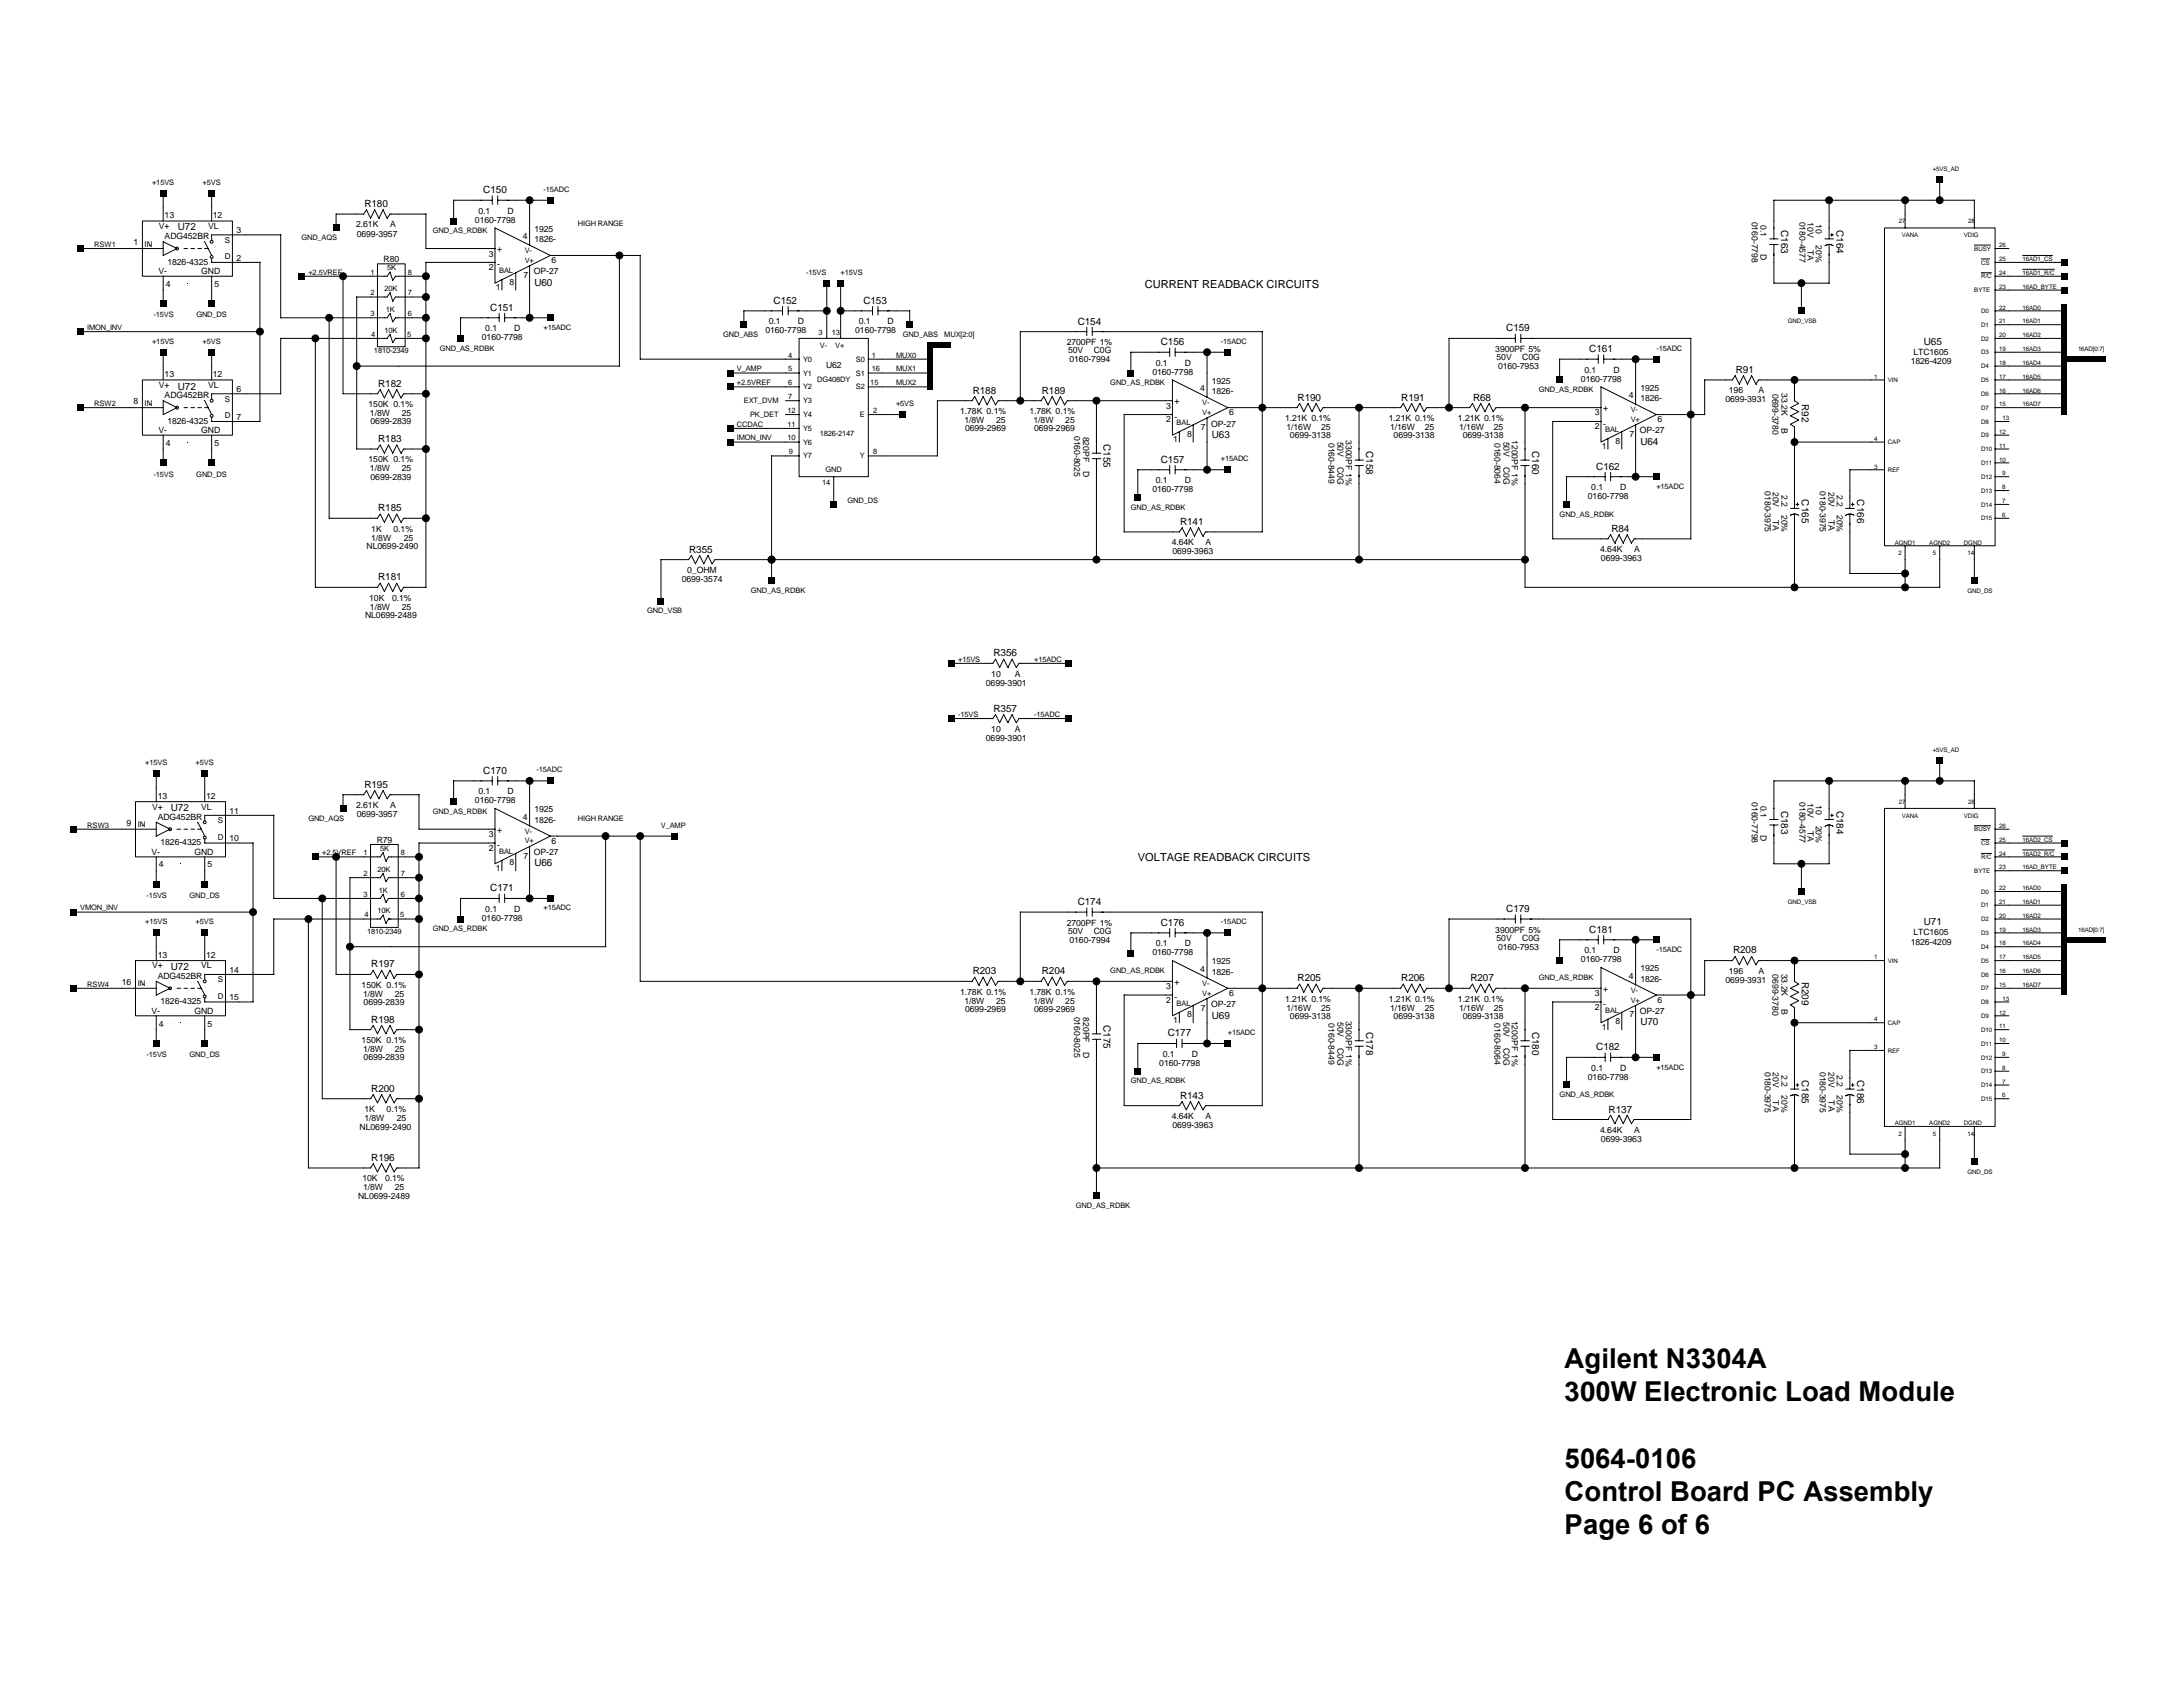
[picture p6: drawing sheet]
<svg xmlns="http://www.w3.org/2000/svg" width="279mm" height="216mm" viewBox="0 0 279 216" stroke-linecap="round" stroke-linejoin="round" font-family="sans-serif">
<defs><g id="words">
<g font-size="3.5">
<text x="200.3" y="175.1">Agilent N3304A</text>
<text x="200.3" y="179.3">300W Electronic Load Module</text>
<text x="200.3" y="187.8">5064-0106</text>
<text x="200.3" y="192">Control Board PC Assembly</text>
<text x="200.3" y="196.3">Page 6 of 6</text>
</g>
<g font-size="1.4">
<text x="146.5" y="36.8">CURRENT READBACK CIRCUITS</text>
<text x="145.6" y="110.2">VOLTAGE READBACK CIRCUITS</text>
</g>
<g font-size="1.3">
<text x="22.8" y="29.5">U72</text>
<text x="46.6" y="26.5">R180</text>
<text x="61.9" y="24.7">C150</text>
<text x="227.9" y="29.4" transform="rotate(90 227.9 29.4)">C163</text>
<text x="235" y="29.4" transform="rotate(90 235 29.4)">C164</text>
<text x="62.7" y="39.8">C151</text>
<text x="68.4" y="36.6">U60</text>
<text x="99" y="38.9">C152</text>
<text x="110.5" y="38.9">C153</text>
<text x="137.9" y="41.5">C154</text>
<text x="148.6" y="44.2">C156</text>
<text x="192.8" y="42.4">C159</text>
<text x="203.4" y="45.1">C161</text>
<text x="222.2" y="47.7">R91</text>
<text x="246.2" y="44.1">U65</text>
<text x="22.8" y="49.9">U72</text>
<text x="48.4" y="49.5">R182</text>
<text x="124.5" y="50.4">R188</text>
<text x="133.3" y="50.4">R189</text>
<text x="166.1" y="51.3">R190</text>
<text x="179.3" y="51.3">R191</text>
<text x="188.5" y="51.3">R68</text>
<text x="230.6" y="51.7" transform="rotate(90 230.6 51.7)">R92</text>
<text x="48.4" y="56.6">R183</text>
<text x="141.2" y="56.9" transform="rotate(90 141.2 56.9)">C155</text>
<text x="148.6" y="59.2">C157</text>
<text x="155.1" y="56">U63</text>
<text x="174.9" y="57.7" transform="rotate(90 174.9 57.7)">C158</text>
<text x="196.1" y="57.7" transform="rotate(90 196.1 57.7)">C160</text>
<text x="209.9" y="56.9">U64</text>
<text x="48.4" y="65.4">R185</text>
<text x="204.3" y="60.1">C162</text>
<text x="230.6" y="63.9" transform="rotate(90 230.6 63.9)">C165</text>
<text x="237.7" y="63.9" transform="rotate(90 237.7 63.9)">C166</text>
<text x="88.2" y="70.7">R355</text>
<text x="151" y="67.2">R141</text>
<text x="206.2" y="68.1">R84</text>
<text x="48.4" y="74.3">R181</text>
<text x="127.2" y="84">R356</text>
<text x="127.2" y="91.1">R357</text>
<text x="46.6" y="100.8">R195</text>
<text x="61.9" y="99">C170</text>
<text x="21.9" y="103.8">U72</text>
<text x="227.9" y="103.7" transform="rotate(90 227.9 103.7)">C183</text>
<text x="235" y="103.7" transform="rotate(90 235 103.7)">C184</text>
<text x="68.4" y="110.9">U66</text>
<text x="62.7" y="114.1">C171</text>
<text x="137.9" y="115.8">C174</text>
<text x="148.6" y="118.5">C176</text>
<text x="192.8" y="116.7">C179</text>
<text x="203.4" y="119.4">C181</text>
<text x="246.2" y="118.4">U71</text>
<text x="21.9" y="124.1">U72</text>
<text x="47.5" y="123.8">R197</text>
<text x="124.5" y="124.7">R203</text>
<text x="133.3" y="124.7">R204</text>
<text x="166.1" y="125.6">R205</text>
<text x="179.3" y="125.6">R206</text>
<text x="188.2" y="125.6">R207</text>
<text x="221.8" y="122">R208</text>
<text x="230.6" y="125.7" transform="rotate(90 230.6 125.7)">R209</text>
<text x="47.5" y="130.9">R198</text>
<text x="141.2" y="131.2" transform="rotate(90 141.2 131.2)">C175</text>
<text x="155.1" y="130.4">U69</text>
<text x="209.9" y="131.2">U70</text>
<text x="149.5" y="132.6">C177</text>
<text x="174.9" y="132" transform="rotate(90 174.9 132)">C178</text>
<text x="196.1" y="132" transform="rotate(90 196.1 132)">C180</text>
<text x="204.3" y="134.4">C182</text>
<text x="47.5" y="139.7">R200</text>
<text x="151" y="140.6">R143</text>
<text x="205.9" y="142.4">R137</text>
<text x="230.6" y="138.2" transform="rotate(90 230.6 138.2)">C185</text>
<text x="237.7" y="138.2" transform="rotate(90 237.7 138.2)">C186</text>
<text x="47.5" y="148.6">R196</text>
</g>
<g font-size="1.1">
<text x="20.3" y="29.3">V+</text>
<text x="21.1" y="28">13</text>
<text x="26.6" y="29.3">VL</text>
<text x="27.3" y="28">12</text>
<text x="30.3" y="29.8">3</text>
<text x="45.6" y="29.1">2.61K</text>
<text x="49.9" y="29.1">A</text>
<text x="60.8" y="28.5">0160-7798</text>
<text x="61.2" y="27.3">0.1</text>
<text x="64.9" y="27.3">D</text>
<text x="68.4" y="29.6">1925</text>
<text x="224.2" y="28.4" transform="rotate(90 224.2 28.4)">0160-7798</text>
<text x="225.3" y="28.8" transform="rotate(90 225.3 28.8)">0.1</text>
<text x="230.3" y="28.4" transform="rotate(90 230.3 28.4)">0180-4577</text>
<text x="231.4" y="28.4" transform="rotate(90 231.4 28.4)">10V</text>
<text x="232.4" y="28.7" transform="rotate(90 232.4 28.7)">10</text>
<text x="17.1" y="31.4">1</text>
<text x="20.3" y="35.1">V-</text>
<text x="21.1" y="30.6">ADG452BR</text>
<text x="21.4" y="33.9">1826-4325</text>
<text x="25.8" y="35.1">GND</text>
<text x="30.3" y="33.3">2</text>
<text x="45.7" y="30.3">0699-3957</text>
<text x="49.1" y="33.5">R80</text>
<text x="62.6" y="32.8">3</text>
<text x="62.6" y="34.6">2</text>
<text x="63.6" y="34.2">-</text>
<text x="63.6" y="32.3">+</text>
<text x="66.9" y="30.6">4</text>
<text x="67" y="35.6">7</text>
<text x="68.3" y="35.1">OP-27</text>
<text x="68.4" y="31">1826-</text>
<text x="70.6" y="33.7">6</text>
<text x="225.3" y="32.5" transform="rotate(90 225.3 32.5)">D</text>
<text x="231.4" y="32" transform="rotate(90 231.4 32)">TA</text>
<text x="232.4" y="31.4" transform="rotate(90 232.4 31.4)">20%</text>
<text x="21.2" y="36.7">4</text>
<text x="27.4" y="36.7">5</text>
<text x="63.4" y="37.1">1</text>
<text x="65.2" y="36.4">8</text>
<text x="98.4" y="41.5">0.1</text>
<text x="102.1" y="41.5">D</text>
<text x="109.9" y="41.5">0.1</text>
<text x="113.6" y="41.5">D</text>
<text x="61.7" y="43.5">0160-7798</text>
<text x="62.1" y="42.4">0.1</text>
<text x="65.8" y="42.4">D</text>
<text x="98" y="42.7">0160-7798</text>
<text x="105.7" y="47.2">U62</text>
<text x="109.5" y="42.7">0160-7798</text>
<text x="136.5" y="44.1">2700PF 1%</text>
<text x="136.7" y="45.2">50V</text>
<text x="136.9" y="46.4">0160-7994</text>
<text x="140" y="45.2">C0G</text>
<text x="147.5" y="47.9">0160-7798</text>
<text x="147.9" y="46.8">0.1</text>
<text x="151.6" y="46.8">D</text>
<text x="191.4" y="45">3900PF 5%</text>
<text x="191.5" y="46.1">50V</text>
<text x="191.7" y="47.2">0160-7953</text>
<text x="194.8" y="46.1">C0G</text>
<text x="202.8" y="47.7">0.1</text>
<text x="206.5" y="47.7">D</text>
<text x="244.6" y="46.6">1826-4209</text>
<text x="244.9" y="45.4">LTC1605</text>
<text x="17.1" y="51.7">8</text>
<text x="20.3" y="49.6">V+</text>
<text x="21.1" y="48.3">13</text>
<text x="21.1" y="51">ADG452BR</text>
<text x="26.6" y="49.6">VL</text>
<text x="27.3" y="48.3">12</text>
<text x="30.3" y="50.2">6</text>
<text x="30.3" y="53.7">7</text>
<text x="47.2" y="52.1">150K 0.1%</text>
<text x="47.4" y="53.3">1/8W</text>
<text x="51.4" y="53.3">25</text>
<text x="122.9" y="53">1.78K 0.1%</text>
<text x="131.8" y="53">1.78K 0.1%</text>
<text x="149.3" y="52.3">3</text>
<text x="150.3" y="53.7">-</text>
<text x="150.3" y="51.7">+</text>
<text x="153.6" y="50.1">4</text>
<text x="155.1" y="50.4">1826-</text>
<text x="155.1" y="49.1">1925</text>
<text x="157.3" y="53.2">6</text>
<text x="164.5" y="53.9">1.21K 0.1%</text>
<text x="177.8" y="53.9">1.21K 0.1%</text>
<text x="186.6" y="53.9">1.21K 0.1%</text>
<text x="202.3" y="48.8">0160-7798</text>
<text x="204.1" y="53.2">3</text>
<text x="205.2" y="52.6">+</text>
<text x="208.5" y="51">4</text>
<text x="209.9" y="51.3">1826-</text>
<text x="209.9" y="50">1925</text>
<text x="220.8" y="51.5">0699-3931</text>
<text x="221.3" y="50.3">196</text>
<text x="225.1" y="50.3">A</text>
<text x="226.9" y="50.4" transform="rotate(90 226.9 50.4)">0699-3780</text>
<text x="228" y="50.3" transform="rotate(90 228 50.3)">33.2K</text>
<text x="20.3" y="55.5">V-</text>
<text x="21.2" y="57.1">4</text>
<text x="21.4" y="54.2">1826-4325</text>
<text x="25.8" y="55.5">GND</text>
<text x="27.4" y="57.1">5</text>
<text x="47.2" y="59.2">150K 0.1%</text>
<text x="47.4" y="54.3">0699-2839</text>
<text x="123.4" y="54.2">1/8W</text>
<text x="123.5" y="55.2">0699-2969</text>
<text x="127.5" y="54.2">25</text>
<text x="132.3" y="54.2">1/8W</text>
<text x="132.4" y="55.2">0699-2969</text>
<text x="136.3" y="54.2">25</text>
<text x="137.5" y="55.8" transform="rotate(90 137.5 55.8)">0160-8025</text>
<text x="138.6" y="55.9" transform="rotate(90 138.6 55.9)">820PF</text>
<text x="149.3" y="54.1">2</text>
<text x="150.2" y="56.6">1</text>
<text x="151.9" y="55.9">8</text>
<text x="153.7" y="55">7</text>
<text x="155" y="54.6">OP-27</text>
<text x="164.7" y="55">1/16W</text>
<text x="165.1" y="56.1">0699-3138</text>
<text x="169.1" y="55">25</text>
<text x="170" y="56.7" transform="rotate(90 170 56.7)">0160-8449</text>
<text x="171.2" y="56.5" transform="rotate(90 171.2 56.5)">50V</text>
<text x="171.2" y="59.8" transform="rotate(90 171.2 59.8)">C0G</text>
<text x="172.3" y="56.3" transform="rotate(90 172.3 56.3)">3300PF 1%</text>
<text x="177.9" y="55">1/16W</text>
<text x="178.4" y="56.1">0699-3138</text>
<text x="182.4" y="55">25</text>
<text x="186.8" y="55">1/16W</text>
<text x="187.2" y="56.1">0699-3138</text>
<text x="191.2" y="55">25</text>
<text x="191.3" y="56.7" transform="rotate(90 191.3 56.7)">0160-8064</text>
<text x="192.4" y="56.5" transform="rotate(90 192.4 56.5)">50V</text>
<text x="192.4" y="59.8" transform="rotate(90 192.4 59.8)">C0G</text>
<text x="193.5" y="56.3" transform="rotate(90 193.5 56.3)">1200PF 1%</text>
<text x="204.1" y="54.9">2</text>
<text x="205" y="57.5">1</text>
<text x="205.2" y="54.6">-</text>
<text x="206.8" y="56.8">8</text>
<text x="208.5" y="55.9">7</text>
<text x="209.9" y="55.5">OP-27</text>
<text x="212.2" y="54.1">6</text>
<text x="228" y="54.8" transform="rotate(90 228 54.8)">B</text>
<text x="47.4" y="60.3">1/8W</text>
<text x="47.4" y="61.4">0699-2839</text>
<text x="51.4" y="60.3">25</text>
<text x="138.6" y="60.3" transform="rotate(90 138.6 60.3)">D</text>
<text x="147.5" y="63">0160-7798</text>
<text x="147.9" y="61.8">0.1</text>
<text x="151.6" y="61.8">D</text>
<text x="203.2" y="63.9">0160-7798</text>
<text x="203.7" y="62.7">0.1</text>
<text x="207.4" y="62.7">D</text>
<text x="225.9" y="62.9" transform="rotate(90 225.9 62.9)">0180-3975</text>
<text x="226.9" y="62.9" transform="rotate(90 226.9 62.9)">20V</text>
<text x="228" y="63.3" transform="rotate(90 228 63.3)">2.2</text>
<text x="228" y="65.9" transform="rotate(90 228 65.9)">20%</text>
<text x="232.9" y="62.9" transform="rotate(90 232.9 62.9)">0180-3975</text>
<text x="234" y="62.9" transform="rotate(90 234 62.9)">20V</text>
<text x="235.1" y="63.3" transform="rotate(90 235.1 63.3)">2.2</text>
<text x="235.1" y="65.9" transform="rotate(90 235.1 65.9)">20%</text>
<text x="46.9" y="70.2">NL0699-2490</text>
<text x="47.5" y="69.2">1/8W</text>
<text x="47.5" y="68">1K</text>
<text x="50.4" y="68">0.1%</text>
<text x="51.7" y="69.2">25</text>
<text x="150" y="69.8">4.64K</text>
<text x="150.1" y="70.9">0699-3963</text>
<text x="154.3" y="69.8">A</text>
<text x="204.8" y="70.7">4.64K</text>
<text x="204.9" y="71.8">0699-3963</text>
<text x="209.2" y="70.7">A</text>
<text x="226.9" y="66.5" transform="rotate(90 226.9 66.5)">TA</text>
<text x="234" y="66.5" transform="rotate(90 234 66.5)">TA</text>
<text x="47.3" y="76.9">10K</text>
<text x="50.2" y="76.9">0.1%</text>
<text x="87.3" y="74.5">0699-3574</text>
<text x="88" y="73.3">0_OHM</text>
<text x="46.7" y="79.1">NL0699-2489</text>
<text x="47.4" y="78">1/8W</text>
<text x="51.4" y="78">25</text>
<text x="126.2" y="87.8">0699-3901</text>
<text x="126.9" y="86.6">10</text>
<text x="129.9" y="86.6">A</text>
<text x="126.2" y="94.8">0699-3901</text>
<text x="126.9" y="93.7">10</text>
<text x="129.9" y="93.7">A</text>
<text x="61.2" y="101.6">0.1</text>
<text x="64.9" y="101.6">D</text>
<text x="16.2" y="105.7">9</text>
<text x="19.5" y="103.6">V+</text>
<text x="20.2" y="102.3">13</text>
<text x="20.2" y="104.9">ADG452BR</text>
<text x="25.8" y="103.6">VL</text>
<text x="26.4" y="102.3">12</text>
<text x="29.4" y="104.1">11</text>
<text x="29.4" y="107.7">10</text>
<text x="45.6" y="103.4">2.61K</text>
<text x="45.7" y="104.6">0699-3957</text>
<text x="48.2" y="107.8">R79</text>
<text x="49.9" y="103.4">A</text>
<text x="60.8" y="102.8">0160-7798</text>
<text x="62.6" y="107.1">3</text>
<text x="63.6" y="106.6">+</text>
<text x="66.9" y="104.9">4</text>
<text x="68.4" y="105.3">1826-</text>
<text x="68.4" y="103.9">1925</text>
<text x="224.2" y="102.7" transform="rotate(90 224.2 102.7)">0160-7798</text>
<text x="225.3" y="103.1" transform="rotate(90 225.3 103.1)">0.1</text>
<text x="225.3" y="106.8" transform="rotate(90 225.3 106.8)">D</text>
<text x="230.3" y="102.7" transform="rotate(90 230.3 102.7)">0180-4577</text>
<text x="231.4" y="102.8" transform="rotate(90 231.4 102.8)">10V</text>
<text x="231.4" y="106.3" transform="rotate(90 231.4 106.3)">TA</text>
<text x="232.4" y="103" transform="rotate(90 232.4 103)">10</text>
<text x="232.4" y="105.7" transform="rotate(90 232.4 105.7)">20%</text>
<text x="19.4" y="109.4">V-</text>
<text x="20.3" y="111">4</text>
<text x="20.5" y="108.2">1826-4325</text>
<text x="24.9" y="109.4">GND</text>
<text x="26.6" y="111">5</text>
<text x="62.6" y="108.9">2</text>
<text x="63.4" y="111.5">1</text>
<text x="63.6" y="108.5">-</text>
<text x="65.2" y="110.8">8</text>
<text x="67" y="109.9">7</text>
<text x="68.3" y="109.4">OP-27</text>
<text x="70.6" y="108">6</text>
<text x="61.7" y="117.8">0160-7798</text>
<text x="62.1" y="116.7">0.1</text>
<text x="65.8" y="116.7">D</text>
<text x="136.5" y="118.5">2700PF 1%</text>
<text x="136.7" y="119.5">50V</text>
<text x="140" y="119.5">C0G</text>
<text x="191.4" y="119.3">3900PF 5%</text>
<text x="244.9" y="119.7">LTC1605</text>
<text x="19.5" y="123.9">V+</text>
<text x="20.2" y="122.6">13</text>
<text x="20.2" y="125.3">ADG452BR</text>
<text x="25.8" y="123.9">VL</text>
<text x="26.4" y="122.6">12</text>
<text x="29.4" y="124.5">14</text>
<text x="136.9" y="120.7">0160-7994</text>
<text x="147.5" y="122.3">0160-7798</text>
<text x="147.9" y="121.1">0.1</text>
<text x="151.6" y="121.1">D</text>
<text x="153.6" y="124.4">4</text>
<text x="155.1" y="124.7">1826-</text>
<text x="155.1" y="123.4">1925</text>
<text x="191.5" y="120.4">50V</text>
<text x="191.7" y="121.6">0160-7953</text>
<text x="194.8" y="120.4">C0G</text>
<text x="202.3" y="123.1">0160-7798</text>
<text x="202.8" y="122">0.1</text>
<text x="206.5" y="122">D</text>
<text x="208.5" y="125.3">4</text>
<text x="209.9" y="125.6">1826-</text>
<text x="209.9" y="124.3">1925</text>
<text x="220.8" y="125.8">0699-3931</text>
<text x="221.3" y="124.6">196</text>
<text x="225.1" y="124.6">A</text>
<text x="226.9" y="124.7" transform="rotate(90 226.9 124.7)">0699-3780</text>
<text x="228" y="124.6" transform="rotate(90 228 124.6)">33.2K</text>
<text x="244.6" y="120.9">1826-4209</text>
<text x="15.6" y="126.1">16</text>
<text x="19.4" y="129.8">V-</text>
<text x="20.3" y="131.4">4</text>
<text x="20.5" y="128.5">1826-4325</text>
<text x="24.9" y="129.8">GND</text>
<text x="26.6" y="131.4">5</text>
<text x="29.4" y="128">15</text>
<text x="46.3" y="126.4">150K 0.1%</text>
<text x="46.5" y="127.6">1/8W</text>
<text x="46.5" y="128.6">0699-2839</text>
<text x="50.5" y="127.6">25</text>
<text x="122.9" y="127.3">1.78K 0.1%</text>
<text x="123.4" y="128.4">1/8W</text>
<text x="123.5" y="129.5">0699-2969</text>
<text x="127.5" y="128.4">25</text>
<text x="131.8" y="127.3">1.78K 0.1%</text>
<text x="132.3" y="128.4">1/8W</text>
<text x="132.4" y="129.5">0699-2969</text>
<text x="136.3" y="128.4">25</text>
<text x="137.5" y="130.1" transform="rotate(90 137.5 130.1)">0160-8025</text>
<text x="138.6" y="130.2" transform="rotate(90 138.6 130.2)">820PF</text>
<text x="149.3" y="128.4">2</text>
<text x="149.3" y="126.6">3</text>
<text x="150.2" y="130.9">1</text>
<text x="150.3" y="128">-</text>
<text x="150.3" y="126.1">+</text>
<text x="151.9" y="130.2">8</text>
<text x="153.7" y="129.3">7</text>
<text x="155" y="128.9">OP-27</text>
<text x="157.3" y="127.5">6</text>
<text x="164.5" y="128.2">1.21K 0.1%</text>
<text x="164.7" y="129.3">1/16W</text>
<text x="165.1" y="130.4">0699-3138</text>
<text x="169.1" y="129.3">25</text>
<text x="170" y="131" transform="rotate(90 170 131)">0160-8449</text>
<text x="171.2" y="130.8" transform="rotate(90 171.2 130.8)">50V</text>
<text x="172.3" y="130.6" transform="rotate(90 172.3 130.6)">3300PF 1%</text>
<text x="177.8" y="128.2">1.21K 0.1%</text>
<text x="177.9" y="129.3">1/16W</text>
<text x="178.4" y="130.4">0699-3138</text>
<text x="182.4" y="129.3">25</text>
<text x="186.6" y="128.2">1.21K 0.1%</text>
<text x="186.8" y="129.3">1/16W</text>
<text x="187.2" y="130.4">0699-3138</text>
<text x="191.2" y="129.3">25</text>
<text x="191.3" y="131" transform="rotate(90 191.3 131)">0160-8064</text>
<text x="192.4" y="130.8" transform="rotate(90 192.4 130.8)">50V</text>
<text x="193.5" y="130.6" transform="rotate(90 193.5 130.6)">1200PF 1%</text>
<text x="204.1" y="127.5">3</text>
<text x="204.1" y="129.3">2</text>
<text x="205" y="131.8">1</text>
<text x="205.2" y="128.9">-</text>
<text x="205.2" y="126.9">+</text>
<text x="206.8" y="131.1">8</text>
<text x="208.5" y="130.2">7</text>
<text x="209.9" y="129.8">OP-27</text>
<text x="212.2" y="128.4">6</text>
<text x="228" y="129.1" transform="rotate(90 228 129.1)">B</text>
<text x="46.3" y="133.5">150K 0.1%</text>
<text x="46.5" y="134.6">1/8W</text>
<text x="46.5" y="135.7">0699-2839</text>
<text x="50.5" y="134.6">25</text>
<text x="138.6" y="134.6" transform="rotate(90 138.6 134.6)">D</text>
<text x="148.4" y="136.4">0160-7798</text>
<text x="148.8" y="135.2">0.1</text>
<text x="152.5" y="135.2">D</text>
<text x="171.2" y="134.1" transform="rotate(90 171.2 134.1)">C0G</text>
<text x="192.4" y="134.1" transform="rotate(90 192.4 134.1)">C0G</text>
<text x="203.7" y="137">0.1</text>
<text x="207.4" y="137">D</text>
<text x="225.9" y="137.2" transform="rotate(90 225.9 137.2)">0180-3975</text>
<text x="226.9" y="137.3" transform="rotate(90 226.9 137.3)">20V</text>
<text x="228" y="137.6" transform="rotate(90 228 137.6)">2.2</text>
<text x="232.9" y="137.2" transform="rotate(90 232.9 137.2)">0180-3975</text>
<text x="234" y="137.3" transform="rotate(90 234 137.3)">20V</text>
<text x="235.1" y="137.6" transform="rotate(90 235.1 137.6)">2.2</text>
<text x="46.6" y="143.5">1/8W</text>
<text x="46.6" y="142.3">1K</text>
<text x="49.5" y="142.3">0.1%</text>
<text x="50.8" y="143.5">25</text>
<text x="150" y="143.2">4.64K</text>
<text x="154.3" y="143.2">A</text>
<text x="203.2" y="138.2">0160-7798</text>
<text x="226.9" y="140.8" transform="rotate(90 226.9 140.8)">TA</text>
<text x="228" y="140.2" transform="rotate(90 228 140.2)">20%</text>
<text x="234" y="140.8" transform="rotate(90 234 140.8)">TA</text>
<text x="235.1" y="140.2" transform="rotate(90 235.1 140.2)">20%</text>
<text x="46" y="144.6">NL0699-2490</text>
<text x="150.1" y="144.4">0699-3963</text>
<text x="204.8" y="145">4.64K</text>
<text x="204.9" y="146.1">0699-3963</text>
<text x="209.2" y="145">A</text>
<text x="45.8" y="153.4">NL0699-2489</text>
<text x="46.4" y="151.2">10K</text>
<text x="46.5" y="152.3">1/8W</text>
<text x="49.3" y="151.2">0.1%</text>
<text x="50.5" y="152.3">25</text>
</g>
<g font-size="1">
<text x="19.5" y="23.6">+15VS</text>
<text x="25.9" y="23.6">+5VS</text>
<text x="55.4" y="29.8">GND_AS_RDBK</text>
<text x="69.6" y="24.5">-15ADC</text>
<text x="74" y="29">HIGH RANGE</text>
<text x="12" y="31.6">RSW1</text>
<text x="18.5" y="31.6">IN</text>
<text x="28.8" y="33.2">D</text>
<text x="28.8" y="31.1">S</text>
<text x="38.6" y="30.7">GND_AQS</text>
<text x="39.5" y="35.1">+2.5VREF</text>
<text x="47.4" y="35.1">1</text>
<text x="49.5" y="34.6">5K</text>
<text x="52.2" y="35.1">8</text>
<text x="63.9" y="35">BAL</text>
<text x="67.2" y="33.7">V+</text>
<text x="67.2" y="32.4">V-</text>
<text x="103.2" y="35.1">-15VS</text>
<text x="107.6" y="35.1">+15VS</text>
<text x="19.6" y="40.6">-15VS</text>
<text x="25.1" y="40.6">GND_DS</text>
<text x="47.4" y="37.8">2</text>
<text x="47.4" y="40.5">3</text>
<text x="49.2" y="37.3">20K</text>
<text x="49.4" y="39.9">1K</text>
<text x="52.2" y="37.8">7</text>
<text x="52.2" y="40.5">6</text>
<text x="11.2" y="42.2">IMON_INV</text>
<text x="19.5" y="44">+15VS</text>
<text x="25.9" y="44">+5VS</text>
<text x="47.5" y="43.1">4</text>
<text x="47.9" y="45.2">1810-2349</text>
<text x="49.2" y="42.6">10K</text>
<text x="52.1" y="43.1">5</text>
<text x="56.3" y="44.9">GND_AS_RDBK</text>
<text x="69.6" y="42.2">+15ADC</text>
<text x="92.5" y="43.1">GND_ABS</text>
<text x="94.3" y="47.5">V_AMP</text>
<text x="100.9" y="45.8">4</text>
<text x="100.9" y="47.5">5</text>
<text x="102.8" y="46.3">Y0</text>
<text x="104.8" y="42.8">3</text>
<text x="104.9" y="44.5">V-</text>
<text x="106.4" y="42.8">13</text>
<text x="106.9" y="44.5">V+</text>
<text x="109.6" y="46.3">S0</text>
<text x="111.6" y="45.8">1</text>
<text x="111.6" y="47.5">16</text>
<text x="114.7" y="45.8">MUX0</text>
<text x="114.7" y="47.5">MUX1</text>
<text x="115.6" y="43.1">GND_ABS</text>
<text x="120.9" y="43.1">MUX[2:0]</text>
<text x="156.3" y="44">-15ADC</text>
<text x="212" y="44.9">-15ADC</text>
<text x="12" y="52">RSW2</text>
<text x="18.5" y="51.9">IN</text>
<text x="28.8" y="53.5">D</text>
<text x="28.8" y="51.4">S</text>
<text x="94.3" y="49.3">+2.5VREF</text>
<text x="95.2" y="51.6">EXT_DVM</text>
<text x="96" y="53.4">PK_DET</text>
<text x="100.8" y="52.8">12</text>
<text x="100.9" y="49.3">6</text>
<text x="100.9" y="51.1">7</text>
<text x="102.8" y="48.1">Y1</text>
<text x="102.8" y="49.8">Y2</text>
<text x="102.8" y="51.6">Y3</text>
<text x="102.8" y="53.4">Y4</text>
<text x="104.6" y="48.9">DG408DY</text>
<text x="109.6" y="48.1">S1</text>
<text x="109.6" y="49.8">S2</text>
<text x="110.1" y="53.4">E</text>
<text x="111.4" y="49.3">15</text>
<text x="111.7" y="52.8">2</text>
<text x="114.7" y="52">+5VS</text>
<text x="114.7" y="49.3">MUX2</text>
<text x="142.1" y="49.3">GND_AS_RDBK</text>
<text x="153.9" y="53.1">V+</text>
<text x="153.9" y="51.9">V-</text>
<text x="197" y="50.2">GND_AS_RDBK</text>
<text x="208.7" y="54">V+</text>
<text x="208.7" y="52.8">V-</text>
<text x="94.3" y="56.4">IMON_INV</text>
<text x="94.3" y="54.6">CCDAC</text>
<text x="100.8" y="54.6">11</text>
<text x="100.8" y="56.4">10</text>
<text x="101" y="58.1">9</text>
<text x="102.8" y="55.1">Y5</text>
<text x="102.8" y="56.9">Y6</text>
<text x="102.8" y="58.7">Y7</text>
<text x="104.9" y="55.8">1826-2147</text>
<text x="110.1" y="58.7">Y</text>
<text x="111.7" y="58.1">8</text>
<text x="150.6" y="54.4">BAL</text>
<text x="156.3" y="59">+15ADC</text>
<text x="205.4" y="55.3">BAL</text>
<text x="19.6" y="61">-15VS</text>
<text x="25.1" y="61">GND_DS</text>
<text x="105.2" y="62.1">14</text>
<text x="105.7" y="60.4">GND</text>
<text x="108.5" y="64.3">GND_DS</text>
<text x="144.7" y="65.2">GND_AS_RDBK</text>
<text x="212" y="62.6">+15ADC</text>
<text x="199.6" y="66.1">GND_AS_RDBK</text>
<text x="96.1" y="75.8">GND_AS_RDBK</text>
<text x="82.8" y="78.5">GND_VSB</text>
<text x="122.6" y="84.7">+15VS</text>
<text x="132.4" y="84.7">+15ADC</text>
<text x="122.6" y="91.8">-15VS</text>
<text x="132.4" y="91.8">-15ADC</text>
<text x="18.6" y="98">+15VS</text>
<text x="25" y="98">+5VS</text>
<text x="68.7" y="98.8">-15ADC</text>
<text x="11.2" y="105.9">RSW3</text>
<text x="17.6" y="105.9">IN</text>
<text x="27.9" y="107.5">D</text>
<text x="27.9" y="105.3">S</text>
<text x="39.5" y="105">GND_AQS</text>
<text x="55.4" y="104.1">GND_AS_RDBK</text>
<text x="67.2" y="107.9">V+</text>
<text x="67.2" y="106.7">V-</text>
<text x="74" y="105">HIGH RANGE</text>
<text x="84.6" y="105.9">V_AMP</text>
<text x="41.2" y="109.5">+2.5VREF</text>
<text x="46.5" y="112.1">2</text>
<text x="46.5" y="109.5">1</text>
<text x="48.3" y="111.6">20K</text>
<text x="48.7" y="108.9">5K</text>
<text x="51.3" y="112.1">7</text>
<text x="51.3" y="109.5">8</text>
<text x="63.9" y="109.3">BAL</text>
<text x="10.3" y="116.5">VMON_INV</text>
<text x="18.6" y="118.3">+15VS</text>
<text x="18.8" y="114.9">-15VS</text>
<text x="24.2" y="114.9">GND_DS</text>
<text x="25" y="118.3">+5VS</text>
<text x="46.5" y="114.8">3</text>
<text x="46.6" y="117.4">4</text>
<text x="47" y="119.5">1810-2349</text>
<text x="48.3" y="116.9">10K</text>
<text x="48.5" y="114.2">1K</text>
<text x="51.2" y="117.4">5</text>
<text x="51.3" y="114.8">6</text>
<text x="55.4" y="119.2">GND_AS_RDBK</text>
<text x="69.6" y="116.5">+15ADC</text>
<text x="156.3" y="118.3">-15ADC</text>
<text x="27.9" y="125.7">S</text>
<text x="142.1" y="124.5">GND_AS_RDBK</text>
<text x="197" y="125.4">GND_AS_RDBK</text>
<text x="212" y="121.8">-15ADC</text>
<text x="11.2" y="126.3">RSW4</text>
<text x="17.6" y="126.2">IN</text>
<text x="27.9" y="127.8">D</text>
<text x="150.6" y="128.7">BAL</text>
<text x="153.9" y="127.4">V+</text>
<text x="153.9" y="126.2">V-</text>
<text x="205.4" y="129.6">BAL</text>
<text x="208.7" y="128.3">V+</text>
<text x="208.7" y="127.1">V-</text>
<text x="18.8" y="135.3">-15VS</text>
<text x="24.2" y="135.3">GND_DS</text>
<text x="157.1" y="132.5">+15ADC</text>
<text x="212" y="136.9">+15ADC</text>
<text x="144.7" y="138.7">GND_AS_RDBK</text>
<text x="199.6" y="140.4">GND_AS_RDBK</text>
<text x="137.7" y="154.6">GND_AS_RDBK</text>
</g>
<g font-size=".8">
<text x="247.4" y="21.9">+5VS_AD</text>
<text x="243" y="28.6">27</text>
<text x="251.9" y="28.6">28</text>
<text x="243.4" y="30.3">VANA</text>
<text x="251.4" y="30.3">VDIG</text>
<text x="252.7" y="32.1">BUSY</text>
<text x="253.6" y="33.9">CS</text>
<text x="253.6" y="35.6">R/C</text>
<text x="255.9" y="31.6">26</text>
<text x="255.9" y="33.4">25</text>
<text x="255.9" y="35.2">24</text>
<text x="258.9" y="35.2">16AD1_R/C</text>
<text x="258.9" y="33.4">16AD1_CS</text>
<text x="228.8" y="41.4">GND_VSB</text>
<text x="252.7" y="37.4">BYTE</text>
<text x="253.6" y="40.1">D0</text>
<text x="253.6" y="41.8">D1</text>
<text x="255.9" y="37">23</text>
<text x="255.9" y="39.6">22</text>
<text x="255.9" y="41.4">21</text>
<text x="258.9" y="41.4">16AD1</text>
<text x="258.9" y="39.6">16AD0</text>
<text x="258.9" y="37">16AD_BYTE</text>
<text x="253.6" y="43.6">D2</text>
<text x="253.6" y="45.4">D3</text>
<text x="253.6" y="47.1">D4</text>
<text x="255.9" y="43.1">20</text>
<text x="255.9" y="44.9">19</text>
<text x="255.9" y="46.7">18</text>
<text x="258.9" y="44.9">16AD3</text>
<text x="258.9" y="43.1">16AD2</text>
<text x="258.9" y="46.7">16AD4</text>
<text x="266" y="44.9">16AD[0:7]</text>
<text x="239.9" y="48.5">1</text>
<text x="241.6" y="48.9">VIN</text>
<text x="253.6" y="48.9">D5</text>
<text x="253.6" y="50.7">D6</text>
<text x="253.6" y="52.4">D7</text>
<text x="255.9" y="50.2">16</text>
<text x="255.9" y="48.5">17</text>
<text x="255.9" y="52">15</text>
<text x="256.3" y="53.8">13</text>
<text x="258.9" y="52">16AD7</text>
<text x="258.9" y="50.2">16AD6</text>
<text x="258.9" y="48.5">16AD5</text>
<text x="239.9" y="60">3</text>
<text x="239.9" y="56.4">4</text>
<text x="241.6" y="56.9">CAP</text>
<text x="253.6" y="57.7">D10</text>
<text x="253.6" y="59.5">D11</text>
<text x="253.6" y="56">D9</text>
<text x="253.6" y="54.2">D8</text>
<text x="255.9" y="55.5">12</text>
<text x="255.9" y="59.1">10</text>
<text x="255.9" y="57.3">11</text>
<text x="241.6" y="60.4">REF</text>
<text x="253.6" y="61.3">D12</text>
<text x="253.6" y="63.1">D13</text>
<text x="253.6" y="64.8">D14</text>
<text x="256.2" y="60.8">9</text>
<text x="256.2" y="62.6">8</text>
<text x="256.2" y="64.4">7</text>
<text x="242.5" y="69.7">AGND1</text>
<text x="243" y="71">2</text>
<text x="246.9" y="69.7">AGND2</text>
<text x="247.4" y="71">5</text>
<text x="251.4" y="69.7">DGND</text>
<text x="251.8" y="71">14</text>
<text x="253.6" y="66.6">D15</text>
<text x="256.2" y="66.2">6</text>
<text x="251.8" y="75.9">GND_DS</text>
<text x="247.4" y="96.2">+5VS_AD</text>
<text x="243" y="102.9">27</text>
<text x="243.4" y="104.6">VANA</text>
<text x="251.4" y="104.6">VDIG</text>
<text x="251.9" y="102.9">28</text>
<text x="252.7" y="106.4">BUSY</text>
<text x="255.9" y="107.7">25</text>
<text x="255.9" y="106">26</text>
<text x="258.9" y="107.7">16AD2_CS</text>
<text x="252.7" y="111.7">BYTE</text>
<text x="253.6" y="108.2">CS</text>
<text x="253.6" y="109.9">R/C</text>
<text x="255.9" y="113.9">22</text>
<text x="255.9" y="111.3">23</text>
<text x="255.9" y="109.5">24</text>
<text x="258.9" y="109.5">16AD2_R/C</text>
<text x="258.9" y="111.3">16AD_BYTE</text>
<text x="258.9" y="113.9">16AD0</text>
<text x="228.8" y="115.7">GND_VSB</text>
<text x="253.6" y="114.4">D0</text>
<text x="253.6" y="116.1">D1</text>
<text x="253.6" y="117.9">D2</text>
<text x="253.6" y="119.7">D3</text>
<text x="255.9" y="119.2">19</text>
<text x="255.9" y="117.5">20</text>
<text x="255.9" y="115.7">21</text>
<text x="258.9" y="115.7">16AD1</text>
<text x="258.9" y="117.5">16AD2</text>
<text x="258.9" y="119.2">16AD3</text>
<text x="266" y="119.2">16AD[0:7]</text>
<text x="239.9" y="122.8">1</text>
<text x="241.6" y="123.2">VIN</text>
<text x="253.6" y="121.4">D4</text>
<text x="253.6" y="123.2">D5</text>
<text x="253.6" y="125">D6</text>
<text x="255.9" y="124.5">16</text>
<text x="255.9" y="122.8">17</text>
<text x="255.9" y="121">18</text>
<text x="258.9" y="122.8">16AD5</text>
<text x="258.9" y="121">16AD4</text>
<text x="258.9" y="124.5">16AD6</text>
<text x="239.9" y="130.7">4</text>
<text x="241.6" y="131.2">CAP</text>
<text x="253.6" y="126.8">D7</text>
<text x="253.6" y="130.3">D9</text>
<text x="253.6" y="128.5">D8</text>
<text x="255.9" y="131.6">11</text>
<text x="255.9" y="129.8">12</text>
<text x="255.9" y="126.3">15</text>
<text x="256.3" y="128.1">13</text>
<text x="258.9" y="126.3">16AD7</text>
<text x="239.9" y="134.3">3</text>
<text x="241.6" y="134.7">REF</text>
<text x="253.6" y="132.1">D10</text>
<text x="253.6" y="133.8">D11</text>
<text x="253.6" y="135.6">D12</text>
<text x="253.6" y="137.4">D13</text>
<text x="255.9" y="133.4">10</text>
<text x="256.2" y="136.9">8</text>
<text x="256.2" y="135.2">9</text>
<text x="242.5" y="144">AGND1</text>
<text x="246.9" y="144">AGND2</text>
<text x="251.4" y="144">DGND</text>
<text x="253.6" y="139.1">D14</text>
<text x="253.6" y="140.9">D15</text>
<text x="256.2" y="140.5">6</text>
<text x="256.2" y="138.7">7</text>
<text x="243" y="145.3">2</text>
<text x="247.4" y="145.3">5</text>
<text x="251.8" y="145.3">14</text>
<text x="251.8" y="150.2">GND_DS</text>
</g>
</g></defs>
<g fill="none" stroke="#000" stroke-width=".13">
<path d="M10.3 31.8h10.6M18.2 28.3h11.5v7.1h-11.5zM20.9 24.7v3.6M20.9 30.9v1.8l1.8-.9-1.8-.9M20.9 35.3v3.6M23.5 31.8h.5M24.4 31.8h.5M25.3 31.8h.5M26.2 31.8h.4M26.2 30.9l.9 1.8M27.1 33.6h6.2v20.3h-6.2M27.1 30.1h8.9"/>
<path d="M27.1 24.7v3.6M27.1 30.1v.7M27.1 33v.6M27.1 35.3v3.6M35.9 30v10.7h13.7M38.6 35.4h11M43.9 35.3v15.1h4.4M45.7 38v19.5h2.6M45.7 38h3.9M46.5 27.4l.4-.5 .5 1 .6-1 .5 1 .5-1 .5 1 .4-.5M46.6 27.4h-3.6v1.8M48.3 33.8h3.6v10.6h-3.6z"/>
<path d="M49.5 35.4l.4-.6 .4 1.1 .3-.5M49.5 38l.4-.5 .4 1 .3-.5M49.9 27.4h4.6v4.4h8.9M50.6 35.4h3.9M50.6 38h3.9M58.1 25.6v2.7M58.1 25.6h4.9M63 25.1v1.1M63.4 29.2l7 3.5-7 3.5zM63.4 33.6h-8.9v41.6h-2.9M63.7 25.6h6.8M63.7 25.1v1.1"/>
<path d="M64.2 35.8v1.3M66 34.9v2.2M67.8 25.6v5.8M67.8 34v6.7M70.4 32.7h11.6M79.3 32.7v14.2h-33.6M81.9 32.7v13.3h20.4M100.2 39.8h-5v1.8M100.2 39.2v1.1M100.9 39.8h4.9M100.9 39.2v1.1M105.8 36.2v7.1"/>
<path d="M107.6 39.8h4.1M107.6 36.2v7.1M111.7 39.2v1.1M112.4 39.8h4.1l-.1 1.8M112.4 39.2v1.1M226.5 30.6h1.1M226.5 31.3h1.1M227 25.6h25.7M227 25.6v5M227 31.3v4.9h7.1M230.6 36.2v3.6M233.6 31.5a.94 .94 0 0 1 1 0"/>
<path d="M233.6 30.6h1.1M234.1 25.6v5M234.1 31.3v4.9M234.3 30.1h.4M234.5 29.9v.3M241.2 29.2h14.2v40.6h-14.2zM243.8 25.6v3.6M248.3 22.9v2.7M252.7 25.6v3.6M252.7 31.4h2.1M253.6 33.1h1.1M253.6 34.9h1.3"/>
<path d="M255.3 31.8h1.8M255.3 33.6h8.9M255.3 35.4h8.9M255.3 39.8h8.9M255.3 37.1h8.9M258.9 32.7h3.8M258.9 34.5h4.1M10.3 52.2h10.6M10.3 42.4h23M18.2 48.6h11.5v7.1h-11.5zM20.9 45.1v3.5M20.9 51.3v1.8l1.8-.9-1.8-.9"/>
<path d="M20.9 55.7v3.5M23.5 52.2h.5M24.4 52.2h.5M25.3 52.2h.5M26.2 52.2h.4M26.2 51.3l.9 1.8M27.1 50.4h8.9M27.1 45.1v3.5M27.1 50.4v.7M27.1 53.4v.5M27.1 55.7v3.5M40.4 43.3v31.9h7.9"/>
<path d="M42.1 40.6v25.7h6.2M48.3 50.4l.4-.5 .5 1 .5-1 .6 1 .5-1 .5 1 .4-.5M48.3 57.5l.4-.5 .5 1 .5-1 .6 1 .5-1 .5 1 .4-.5M49.5 40.7l.4-.6 .4 1.1 .3-.5M49.5 43.3l.4-.5 .4 1 .3-.5M49.6 43.3h-13.7v7.1M50.6 40.7h3.9M50.6 43.3h3.9M51.6 50.4h2.9M51.6 57.5h2.9M58.9 40.7h5M58.9 40.6v2.7"/>
<path d="M63.9 40.1v1.1M64.6 40.7h5.9M64.6 40.1v1.1M93.4 56.6h8.9M93.4 47.7h8.9M93.4 49.5h8.9M93.4 54.8h8.9M98.8 58.4h3.5M98.8 58.3v16M100.5 51.3h1.8M100.5 53.1h1.8M102.3 43.3h8.8v17.7h-8.8z"/>
<path d="M111.1 46h8M111.1 47.7h8M111.1 49.5h8M111.1 53.1h4.5M120 51.3h4.4M120 51.3v7.1h-8.9M124.4 51.3l.4-.6 .5 1.1 .5-1.1 .5 1.1 .6-1.1 .5 1.1 .4-.5M127.7 51.3h5.6M133.2 51.3l.4-.6 .5 1.1 .6-1.1 .5 1.1 .5-1.1 .6 1.1 .3-.5M136.6 51.3h13.5M139.1 42.4h-8.5v8.9M139.1 41.9v1.1"/>
<path d="M139.8 42.4h21.8M139.8 41.9v1.1M139.8 58h1.1M139.8 58.7h1.1M140.3 51.3v6.7M140.3 58.7v12.9M143.9 53v15.1h7.1M143.9 53.1h6.2M144.7 45.1v2.6M144.7 45.1h5M149.7 44.5v1.1M149.7 59.6v1.1"/>
<path d="M150.1 48.6l7 3.6-7 3.5zM150.4 45.1h6.8M150.4 44.5v1.1M150.4 59.6v1.1M150.9 55.2v1.4M152.7 54.4v2.2M154.5 45.1v5.8M154.5 53.5v6.6M157.1 52.2h8.9l.3-.6 .6 1.1 .5-1.1 .5 1.1 .6-1.1 .5 1.1 .3-.5h10M161.6 42.4v25.7M173.4 58.9h1.1M173.4 59.6h1.1"/>
<path d="M173.9 52.1v6.8M173.9 59.6v12M179.3 52.2l.3-.6 .5 1.1 .6-1.1 .5 1.1 .5-1.1 .6 1.1 .3-.5M182.6 52.2h5.5M188.1 52.2l.4-.6 .5 1.1 .5-1.1 .6 1.1 .5-1.1 .5 1.1 .4-.5M191.5 52.2h13.4M193.9 43.3h-8.4v8.9M193.9 42.8v1M194.6 43.3h21.8M194.6 42.8v1M194.6 58.9h1.1M194.6 59.6h1.1"/>
<path d="M195.2 59.6v15.6h53.1M195.2 52.1v6.8M198.7 53.9h6.2M198.7 53.9v15.1h7.1l.3-.6 .6 1.1 .5-1.1 .6 1.1 .5-1.1 .5 1.1 .4-.5M199.6 46h5M199.6 45.9v2.7M204.6 45.4v1.1M204.9 49.5l7.1 3.6-7.1 3.5zM205.3 46h6.7M205.3 45.4v1.1M205.8 56.1v1.4M207.6 55.2v2.3"/>
<path d="M209.3 45.9v5.8M209.3 54.4v6.6M216.4 43.3v25.7M218.2 48.6v4.5h-6.2M218.2 48.6h3.5M221.7 48.6l.4-.5 .5 1.1 .5-1.1 .6 1.1 .5-1.1 .5 1.1 .4-.6h16.1M229.7 48.6v2.7l.5 .3-1 .6 1 .5-1 .5 1 .6-1 .5 .5 .3M229.7 54.6v10.5M229.7 56.6h11.5M255.3 52.2h8.9M255.3 50.4h8.9M255.3 53.9h1.8"/>
<path d="M255.3 57.5h1.8M255.3 46.9h8.9M255.3 43.3h8.9M255.3 45.1h8.9M255.3 48.6h8.9M255.3 41.6h8.9M255.3 59.2h1.8M255.3 55.7h1.8M48.3 66.3l.4-.5 .5 1 .5-1 .6 1 .5-1 .5 1 .4-.5M48.3 75.2l.4-.6 .5 1.1 .5-1.1 .6 1.1 .5-1.1 .5 1.1 .4-.5M51.6 66.3h2.9M88.1 71.6l.4-.5 .5 1.1 .5-1.1 .6 1.1 .5-1.1 .5 1.1 .4-.6"/>
<path d="M88.1 71.6h-3.5v5.3M91.5 71.6h103.7M106.7 61v3.6M145.6 60.1h4.1M145.6 60.1v3.6M150.4 60.1h6.8M150.9 68.1l.4-.5 .5 1 .6-1 .5 1 .5-1 .6 1 .3-.5h7.3M200.5 61v3.6M200.5 61h4.9M205.4 60.4v1.1M206.1 60.4v1.1M206.1 61h5.9"/>
<path d="M209.1 69h7.3M229.2 65.1h1M229.6 65.8h.3l.3 .2M229.6 65.8l-.4 .2M229.7 65.8v9.4M229.9 64.6h.3M230 64.4v.3M236.2 65.1h1.1M236.6 65.8h.3l.4 .2M236.7 65.8l-.5 .2M236.8 60.1v5M236.8 65.8v7.6h7.1"/>
<path d="M236.8 60.1h4.4M237 64.6h.3M237.1 64.4v.3M243.8 69.8v5.4M248.3 69.8v5.4M252.7 69.8v4.5M255.3 66.3h1.8M255.3 61h1.8M255.3 64.6h1.8M255.3 62.8h1.8M20 99v3.6M26.2 99v3.6"/>
<path d="M63 99.9h-4.9v2.7M63 99.4v1.1M63.7 99.9h6.8M63.7 99.4v1.1M67.8 99.9v5.8M121.7 84.9h5.4M121.7 92h5.4M127.1 84.9l.3-.5 .6 1 .5-1 .5 1 .5-1 .6 1 .3-.5M127.1 92l.3-.6 .6 1.1 .5-1.1 .5 1.1 .5-1.1 .6 1.1 .3-.5M130.4 84.9h6.4M130.4 92h6.4M234.1 99.9v5"/>
<path d="M243.8 99.9v3.6M248.3 97.3v2.6M252.7 99.9v3.6M252.7 99.9h-25.7v5M9.4 106.1h10.6M9.4 116.7h23M17.3 102.6h11.6v7.1h-11.6zM20 105.2v1.8l1.8-.9-1.8-.9M20 109.6v3.6M20 119.4v3.6M22.7 106.1h.4M23.5 106.1h.5"/>
<path d="M24.4 106.1h.5M25.3 106.1h.5M25.3 105.2l.9 1.8M26.2 104.3h8.9M26.2 107.9h6.2M26.2 104.3v.8M26.2 107.3v.6M26.2 109.6v3.6M26.2 119.4v3.6M32.4 107.9v20.3M35 104.3v10.7h13.7l.3-.6 .4 1.1 .3-.5h4M35 117.6h13.7l.3-.5 .4 1.1 .3-.6h4"/>
<path d="M35 117.6v7.1M39.5 117.6v31.9h7.9M40.4 109.7h8.3l.3-.6 .4 1.1 .3-.5h4M41.2 115v25.6h6.2M43 109.6v15.1h4.4M43.9 101.7h2.7M43.9 101.7v1.8M46.5 101.7l.4-.5 .5 1 .6-1 .5 1 .5-1 .5 1 .4-.5M47.4 108.1h3.6v10.6h-3.6zM49.9 101.7h3.8M53.6 101.7v4.4h9.8M53.6 107.9h9.8"/>
<path d="M53.6 107.9v41.6M53.7 112.3h-4l-.3 .5-.4-1-.3 .5h-3.9v19.5h2.6M63.4 103.5l7 3.5-7 3.5zM63.9 115h-5v2.6M63.9 114.4v1.1M64.2 110.1v1.3M64.6 115h5.9M64.6 114.4v1.1M66 109.2v2.2M67.8 108.3v6.7M70.4 107h16M77.5 107v14.2"/>
<path d="M81.9 107v18.6h42.5M130.6 116.7h8.5M130.6 116.7v8.9M139.1 116.2v1.1M139.8 116.7h21.8M139.8 116.2v1.1M149.7 119.4h-5v2.6M149.7 118.8v1.1M150.4 119.4h6.8M150.4 118.8v1.1M154.5 119.4v5.8M161.6 116.7v24.8"/>
<path d="M185.5 117.6h8.4M185.5 117.6v8.9M193.9 117.1v1.1M194.6 117.6h21.8M194.6 117.1v1.1M204.6 119.7v1.1M205.3 119.7v1.1M216.4 117.6v25.7M226.5 104.9h1.1M226.5 105.6h1.1M227 105.6v4.9h7.1M230.6 110.5v3.6"/>
<path d="M233.6 104.9h1.1M234 105.6l.6 .2M234 105.6l-.4 .2M234.1 105.6v4.9M234.3 104.3h.4M234.5 104.2v.4M241.2 103.5h14.2v40.7h-14.2zM252.7 105.7h2.1M253.6 107.4h1.1M253.6 109.2h1.3M255.3 106.1h1.8M255.3 107.9h8.9"/>
<path d="M255.3 109.7h8.9M255.3 117.6h8.9M255.3 119.4h8.9M255.3 111.4h8.9M255.3 114.1h8.9M255.3 115.8h8.9M258.9 107h3.8M258.9 108.8h4.1M9.4 126.5h10.6M17.3 122.9h11.6v7.1h-11.6zM20 125.6v1.7l1.8-.8-1.8-.9M20 130v3.5"/>
<path d="M22.7 126.5h.4M23.5 126.5h.5M24.4 126.5h.5M25.3 126.5h.5M25.3 125.6l.9 1.7M26.2 124.7h8.9M26.2 128.2h6.2M26.2 124.7v.7M26.2 127.7v.5M26.2 130v3.5M44.8 121.2h32.7M47.4 124.7l.4-.5 .5 1 .5-1 .6 1 .5-1 .5 1 .4-.5"/>
<path d="M47.4 131.8l.4-.6 .5 1.1 .5-1.1 .6 1.1 .5-1.1 .5 1.1 .4-.5M50.8 124.7h2.9M50.8 131.8h2.9M124.4 125.6l.4-.5 .5 1 .5-1 .5 1 .6-1 .5 1 .4-.5M127.7 125.6h5.6M133.2 125.6l.4-.5 .5 1 .6-1 .5 1 .5-1 .6 1 .3-.5M136.6 125.6h13.5M139.8 132.3h1.1M139.8 133h1.1M140.3 125.6v6.7M140.3 133v20M143.9 127.3v14.2h7.1"/>
<path d="M143.9 127.3h6.2M145.6 133.5h5M145.6 133.5v3.6M150.1 122.9l7 3.6-7 3.5zM150.6 133v1.1M150.9 129.5v1.4M151.3 133.5h5.9M151.3 133v1.1M152.7 128.6v2.3M154.5 127.8v5.7M157.1 126.5h8.9l.3-.6 .6 1.1 .5-1.1 .5 1.1 .6-1.1 .5 1.1 .3-.5h10M173.4 133.2h1.1"/>
<path d="M173.4 133.9h1.1M173.9 126.5v6.7M173.9 133.9v15.6M179.3 126.5l.3-.6 .5 1.1 .6-1.1 .5 1.1 .5-1.1 .6 1.1 .3-.5M182.6 126.5h5.5M188.1 126.5l.4-.6 .5 1.1 .5-1.1 .6 1.1 .5-1.1 .5 1.1 .4-.5M191.5 126.5h13.4M194.6 133.2h1.1M194.6 133.9h1.1M195.2 126.5v6.7M195.2 133.9v15.6M198.7 128.2h6.2"/>
<path d="M198.7 128.2v15.1h7.1l.3-.6 .6 1.1 .5-1.1 .6 1.1 .5-1.1 .5 1.1 .4-.5M199.6 120.3v2.6M199.6 120.3h5M200.5 135.3h4.9M200.5 135.3v3.6M204.9 123.8l7.1 3.5-7.1 3.6zM205.3 120.3h6.7M205.4 134.8v1.1M205.8 130.4v1.4M206.1 135.3h5.9M206.1 134.8v1.1M207.6 129.5v2.3"/>
<path d="M209.3 120.3v5.8M209.3 128.6v6.7M218.2 122.9v4.4h-6.2M218.2 122.9h3.5M221.7 122.9l.4-.5 .5 1.1 .5-1.1 .6 1.1 .5-1.1 .5 1.1 .4-.6h16.1M229.2 139.4h1M229.7 122.9v2.7M229.7 128.9v10.5M229.7 130.9h11.5M229.7 125.6l.5 .3-1 .6 1 .5-1 .5 1 .6-1 .5 .5 .4M229.9 138.9h.3M230 138.7v.4"/>
<path d="M236.2 139.4h1.1M237 138.9h.3M237.1 138.7v.4M241.2 134.4h-4.4v5M255.3 126.5h8.9M255.3 124.7h8.9M255.3 128.2h1.8M255.3 131.8h1.8M255.3 122.9h8.9M255.3 135.3h1.8M255.3 133.5h1.8M255.3 137.1h1.8"/>
<path d="M255.3 138.9h1.8M255.3 121.2h8.9M255.3 130h1.8M47.4 140.6l.4-.5 .5 1.1 .5-1.1 .6 1.1 .5-1.1 .5 1.1 .4-.6M47.4 149.5l.4-.6 .5 1.1 .5-1.1 .6 1.1 .5-1.1 .5 1.1 .4-.5M50.8 140.6h2.9M50.8 149.5h2.9M140.3 149.5h108M150.9 141.5l.4-.5 .5 1 .6-1 .5 1 .5-1 .6 1 .3-.5h7.3M209.1 143.3h7.3M229.2 140.3a.91 .91 0 0 1 1 0M229.7 140.1v9.4"/>
<path d="M236.2 140.3a.86 .86 0 0 1 1.1 0M236.8 140.1v7.6h7.1M243.8 144.1v5.4M248.3 144.1v5.4M252.7 144.1v4.5M255.3 140.6h1.8"/>
<circle cx="22.7" cy="31.8" r=".18"/>
<circle cx="27.1" cy="32.9" r=".18"/>
<circle cx="27.1" cy="30.9" r=".18"/>
<circle cx="43.9" cy="35.4" r=".44"/>
<circle cx="54.5" cy="38" r=".44"/>
<circle cx="54.5" cy="35.4" r=".44"/>
<circle cx="67.8" cy="25.6" r=".44"/>
<circle cx="79.3" cy="32.7" r=".44"/>
<circle cx="105.8" cy="39.8" r=".44"/>
<circle cx="107.6" cy="39.8" r=".44"/>
<circle cx="230.6" cy="36.2" r=".44"/>
<circle cx="234.1" cy="25.6" r=".44"/>
<circle cx="243.8" cy="25.6" r=".44"/>
<circle cx="248.3" cy="25.6" r=".44"/>
<circle cx="22.7" cy="52.2" r=".18"/>
<circle cx="27.1" cy="51.3" r=".18"/>
<circle cx="27.1" cy="53.2" r=".18"/>
<circle cx="33.3" cy="42.4" r=".44"/>
<circle cx="40.4" cy="43.3" r=".44"/>
<circle cx="42.1" cy="40.7" r=".44"/>
<circle cx="45.7" cy="46.9" r=".44"/>
<circle cx="54.5" cy="40.7" r=".44"/>
<circle cx="54.5" cy="50.4" r=".44"/>
<circle cx="54.5" cy="43.3" r=".44"/>
<circle cx="54.5" cy="57.5" r=".44"/>
<circle cx="67.8" cy="40.7" r=".44"/>
<circle cx="130.6" cy="51.3" r=".44"/>
<circle cx="140.3" cy="51.3" r=".44"/>
<circle cx="154.5" cy="45.1" r=".44"/>
<circle cx="161.6" cy="52.2" r=".44"/>
<circle cx="173.9" cy="52.2" r=".44"/>
<circle cx="185.5" cy="52.2" r=".44"/>
<circle cx="195.2" cy="52.2" r=".44"/>
<circle cx="209.3" cy="46" r=".44"/>
<circle cx="216.4" cy="53.1" r=".44"/>
<circle cx="229.7" cy="56.6" r=".44"/>
<circle cx="229.7" cy="48.6" r=".44"/>
<circle cx="54.5" cy="66.3" r=".44"/>
<circle cx="98.8" cy="71.6" r=".44"/>
<circle cx="140.3" cy="71.6" r=".44"/>
<circle cx="154.5" cy="60.1" r=".44"/>
<circle cx="173.9" cy="71.6" r=".44"/>
<circle cx="195.2" cy="71.6" r=".44"/>
<circle cx="209.3" cy="61" r=".44"/>
<circle cx="229.7" cy="75.2" r=".44"/>
<circle cx="243.8" cy="75.2" r=".44"/>
<circle cx="243.8" cy="73.4" r=".44"/>
<circle cx="67.8" cy="99.9" r=".44"/>
<circle cx="234.1" cy="99.9" r=".44"/>
<circle cx="243.8" cy="99.9" r=".44"/>
<circle cx="248.3" cy="99.9" r=".44"/>
<circle cx="21.8" cy="106.1" r=".18"/>
<circle cx="26.2" cy="105.2" r=".18"/>
<circle cx="26.2" cy="107.2" r=".18"/>
<circle cx="32.4" cy="116.7" r=".44"/>
<circle cx="39.5" cy="117.6" r=".44"/>
<circle cx="41.2" cy="115" r=".44"/>
<circle cx="43" cy="109.7" r=".44"/>
<circle cx="53.6" cy="112.3" r=".44"/>
<circle cx="53.6" cy="115" r=".44"/>
<circle cx="53.6" cy="117.6" r=".44"/>
<circle cx="53.6" cy="109.7" r=".44"/>
<circle cx="67.8" cy="115" r=".44"/>
<circle cx="77.5" cy="107" r=".44"/>
<circle cx="81.9" cy="107" r=".44"/>
<circle cx="154.5" cy="119.4" r=".44"/>
<circle cx="230.6" cy="110.5" r=".44"/>
<circle cx="21.8" cy="126.5" r=".18"/>
<circle cx="26.2" cy="125.6" r=".18"/>
<circle cx="26.2" cy="127.5" r=".18"/>
<circle cx="44.8" cy="121.2" r=".44"/>
<circle cx="53.6" cy="131.8" r=".44"/>
<circle cx="53.6" cy="124.7" r=".44"/>
<circle cx="130.6" cy="125.6" r=".44"/>
<circle cx="140.3" cy="125.6" r=".44"/>
<circle cx="154.5" cy="133.5" r=".44"/>
<circle cx="161.6" cy="126.5" r=".44"/>
<circle cx="173.9" cy="126.5" r=".44"/>
<circle cx="185.5" cy="126.5" r=".44"/>
<circle cx="195.2" cy="126.5" r=".44"/>
<circle cx="209.3" cy="120.3" r=".44"/>
<circle cx="209.3" cy="135.3" r=".44"/>
<circle cx="216.4" cy="127.3" r=".44"/>
<circle cx="229.7" cy="130.9" r=".44"/>
<circle cx="229.7" cy="122.9" r=".44"/>
<circle cx="53.6" cy="140.6" r=".44"/>
<circle cx="140.3" cy="149.5" r=".44"/>
<circle cx="173.9" cy="149.5" r=".44"/>
<circle cx="195.2" cy="149.5" r=".44"/>
<circle cx="229.7" cy="149.5" r=".44"/>
<circle cx="243.8" cy="147.7" r=".44"/>
<circle cx="243.8" cy="149.5" r=".44"/>
</g>
<g fill="#000">
<path d="M9.8 31.4h.9v.9h-.9zM19.1 31.3l.1 .1zM20.9 30.9v.1zM20.4 24.3h.9v.9h-.9zM20.4 38.5h.9v.8h-.9zM24 36.2v.1zM26.2 30.9v.1zM26.6 24.3h.9v.9h-.9zM26.6 38.5h.9v.8h-.9zM38.1 34.9h.9v.9h-.9zM42.6 28.7h.9v.9h-.9zM46.5 27.4h.1z"/>
<path d="M46.9 26.8l.1 .1zM47.4 27.9l.1 .1zM48 26.8v.1zM48.5 27.9v.1zM49 26.8l.1 .1zM49.5 27.9l.1 .1zM49.9 34.8h.1zM49.9 37.5h.1zM50.3 38.5v.1zM57.6 27.8h.9v.9h-.9zM70 25.2h.9v.9h-.9zM105.4 35.8h.9v.9h-.9z"/>
<path d="M107.1 35.8h.9v.9h-.9zM230.1 39.3h.9v.9h-.9zM233.6 31.4v.1zM233.6 31.4h.1zM233.8 31.3v.1zM234 31.3h.1zM234.2 31.2v.1zM234.4 31.3l.1 .1zM234.5 31.4h.1zM247.8 22.5h.9v.9h-.9zM263.8 38.9h.7v2.7h-.7zM263.7 36.7h.9v.9h-.9z"/>
<path d="M263.7 33.1h.9v.9h-.9zM263.7 34.9h.9v.9h-.9zM9.8 42h.9v.9h-.9zM9.8 51.7h.9v.9h-.9zM19.1 51.7h.1zM20.9 53v.1zM20.4 58.8h.9v.9h-.9zM20.4 44.6h.9v.9h-.9zM26.6 58.8h.9v.9h-.9zM26.6 44.6h.9v.9h-.9zM48.3 50.4h.1zM48.3 57.4l.1 .1z"/>
<path d="M48.7 49.8v.1zM48.7 56.9v.1zM49.2 50.9v.1zM49.7 49.8l.1 .1zM49.7 56.9l.1 .1zM49.9 42.8h.1zM49.9 40.1l.1 .1zM50.3 50.9v.1zM50.3 43.8v.1zM50.8 49.8v.1zM50.8 56.9v.1zM51 46.8v.1z"/>
<path d="M51.3 50.9l.1 .1zM51.3 58h.1zM58.5 42.9h.9v.8h-.9zM70 40.2h.9v.9h-.9zM93 49.1h.9v.9h-.9zM93 47.3h.9v.9h-.9zM93 54.4h.9v.8h-.9zM93 56.1h.9v.9h-.9zM94.8 41.1h.9v.9h-.9zM115.1 52.6h.9v.9h-.9zM116 41.1h.9v.9h-.9zM118.7 44.2h.7v5.3h-.7z"/>
<path d="M118.7 49.2h.7v.7h-.7zM118.7 43.8h.7v.8h-.7zM119.1 43.8h2.6v.8h-2.6zM124.4 51.3h.1zM124.8 50.7v.1zM125.8 50.7l.1 .1zM126.3 51.8h.1zM126.9 50.7v.1zM127.4 51.8h.1zM133.2 51.3h.1zM133.6 50.7v.1zM134.1 51.8h.1z"/>
<path d="M134.7 50.7v.1zM135.7 50.7l.1 .1zM144.3 47.3h.9v.9h-.9zM156.7 44.6h.9v.9h-.9zM156.7 59.7h.9v.9h-.9zM166 52.1v.1zM166.3 51.6l.1 .1zM167.4 51.6l.1 .1zM167.9 52.7h.1zM168.5 51.6v.1zM179.3 52.1v.1zM179.6 51.6l.1 .1z"/>
<path d="M180.1 52.7h.1zM180.7 51.6v.1zM181.7 51.6l.1 .1zM188.1 52.1v.1zM188.5 51.6v.1zM189.5 51.6l.1 .1zM190.6 51.6v.1zM199.2 48.2h.9v.9h-.9zM211.6 45.5h.8v.9h-.8zM221.7 48.6h.1zM222.6 49.1l.1 .1zM223.1 48.1h.1z"/>
<path d="M223.7 49.1v.1zM224.7 49.1l.1 .1zM229.2 52.1v.1zM230.2 53.7l.1 .1zM230.2 52.7h.1zM230.2 51.6l.1 .1zM263.8 52.2h.7v.9h-.7zM263.8 41.6h.7v1.7h-.7zM263.8 43.3h.7v1.8h-.7zM263.8 45.1h.7v.9h-.7zM263.8 46h.7v4.4h-.7zM263.8 50.4h.7v1.8h-.7z"/>
<path d="M264.2 45.6h5.3v.7h-5.3zM48.3 66.3l.1 .1zM48.3 75.1l.1 .1zM48.7 74.6v.1zM49.2 66.8v.1zM49.7 65.8h.1zM49.7 74.6l.1 .1zM50.3 66.8v.1zM50.8 74.6v.1zM51.3 66.8l.1 .1zM51.3 75.7h.1zM84.2 76.5h.8v.9h-.8z"/>
<path d="M88.1 71.6h.1zM89 72.1l.1 .1zM89.5 71.1h.1zM90.1 72.1v.1zM90.6 71.1h.1zM91.1 72.1l.1 .1zM98.3 73.8h.9v.9h-.9zM106.3 64.1h.8v.9h-.8zM145.2 63.2h.9v.9h-.9zM150.9 68.1h.1zM151.3 67.5v.1zM151.8 68.6h.1z"/>
<path d="M152.4 67.5v.1zM153.4 67.5l.1 .1zM200.1 64.1h.8v.9h-.8zM205.8 68.9v.1zM206.1 68.4l.1 .1zM207.2 68.4l.1 .1zM208.3 68.4v.1zM211.6 60.6h.8v.9h-.8zM229.2 65.9v.1zM229.2 65.9h.1zM229.3 65.8l.1 .1zM230 65.8v.1z"/>
<path d="M236.2 65.9l.1 .1zM236.4 65.8l.1 .1zM236.5 65.8h.1zM236.9 65.8h.1zM237.1 65.8v.1zM252.2 73.8h.9v.9h-.9zM19.6 98.6h.8v.9h-.8zM25.8 98.6h.8v.9h-.8zM70 99.5h.9v.9h-.9zM121.3 84.4h.9v.9h-.9zM121.3 91.5h.9v.9h-.9zM127.1 91.9v.1z"/>
<path d="M127.4 84.3l.1 .1zM127.4 91.4l.1 .1zM128 85.4v.1zM128.5 84.3v.1zM128.5 91.4v.1zM129 85.4v.1zM129.5 84.3l.1 .1zM129.5 91.4l.1 .1zM130.1 85.4v.1zM136.3 84.4h.9v.9h-.9zM136.3 91.5h.9v.9h-.9zM247.8 96.8h.9v.9h-.9z"/>
<path d="M8.9 116.3h.9v.9h-.9zM8.9 105.7h.9v.9h-.9zM18.2 105.7h.1zM20 105.2v.1zM19.6 118.9h.8v.9h-.8zM19.6 112.8h.8v.9h-.8zM23.1 110.5v.1zM25.3 105.2l.1 .1zM25.8 118.9h.8v.9h-.8zM25.8 112.8h.8v.9h-.8zM39.9 109.2h.9v.9h-.9zM43.5 103h.8v.9h-.8z"/>
<path d="M46.5 101.7h.1zM46.9 101.1l.1 .1zM47.4 102.2h.1zM48 101.1v.1zM49 101.1l.1 .1zM49 109.1h.1zM49 117.1h.1zM49 114.4l.1 .1zM49 111.8h.1zM49.4 112.8v.1zM49.4 118.1v.1zM49.5 102.2h.1z"/>
<path d="M57.6 102.2h.9v.8h-.9zM58.5 117.2h.9v.9h-.9zM70 114.5h.9v.9h-.9zM85.9 106.6h.9v.8h-.9zM156.7 118.9h.9v.9h-.9zM211.6 119.8h.8v.9h-.8zM230.1 113.7h.9v.8h-.9zM233.6 105.7v.1zM233.6 105.7h.1zM233.8 105.6v.1zM234.4 105.6l.1 .1zM234.5 105.7h.1z"/>
<path d="M263.8 113.2h.7v14.1h-.7zM263.7 111h.9v.9h-.9zM263.7 107.4h.9v.9h-.9zM263.7 109.2h.9v.9h-.9zM264.2 119.9h5.3v.7h-5.3zM8.9 126h.9v.9h-.9zM18.2 126l.1 .1zM20 127.3v.1zM19.6 133.1h.8v.9h-.8zM25.3 125.6h.1zM25.8 133.1h.8v.9h-.8zM47.4 124.7h.1z"/>
<path d="M47.4 131.8h.1zM47.8 124.1v.1zM47.8 131.2v.1zM48.3 125.2h.1zM48.3 132.3h.1zM48.8 124.1l.1 .1zM48.8 131.2l.1 .1zM49.9 124.1l.1 .1zM49.9 131.2l.1 .1zM50.1 121.1v.1zM50.4 125.2h.1zM50.4 132.3h.1z"/>
<path d="M124.4 125.6h.1zM124.8 125v.1zM125.8 125l.1 .1zM126.3 126.1h.1zM126.9 125v.1zM127.4 126.1h.1zM133.2 125.6h.1zM133.6 125v.1zM134.1 126.1h.1zM134.7 125v.1zM135.7 125l.1 .1zM144.3 121.6h.9v.9h-.9z"/>
<path d="M145.2 136.6h.9v.9h-.9zM156.7 133.1h.9v.9h-.9zM166.3 125.9l.1 .1zM167.4 125.9l.1 .1zM167.9 127h.1zM168.5 125.9v.1zM179.6 125.9l.1 .1zM180.1 127h.1zM180.7 125.9v.1zM181.7 125.9l.1 .1zM188.5 125.9v.1zM189.5 125.9l.1 .1z"/>
<path d="M190.6 125.9v.1zM199.2 122.5h.9v.9h-.9zM200.1 138.4h.8v.9h-.8zM211.6 134.9h.8v.9h-.8zM221.7 122.9l.1 .1zM222.6 123.4l.1 .1zM223.1 122.4h.1zM223.7 123.4v.1zM224.7 123.4l.1 .1zM229.2 127.5v.1zM230.2 128l.1 .1zM230.2 127h.1z"/>
<path d="M230.2 125.9l.1 .1zM47.4 140.6h.1zM47.4 149.5h.1zM47.8 148.9v.1zM48.3 141.1l.1 .1zM48.3 150h.1zM48.8 140.1h.1zM48.8 148.9l.1 .1zM49.4 141.1v.1zM49.9 140.1h.1zM49.9 148.9l.1 .1zM50.4 141.1l.1 .1z"/>
<path d="M50.4 150h.1zM139.9 152.6h.9v.8h-.9zM150.9 141.5h.1zM151.8 142l.1 .1zM152.9 142v.1zM153.4 141h.1zM154 142v.1zM205.8 143.2v.1zM206.1 142.7l.1 .1zM207.2 142.7l.1 .1zM208.3 142.7v.1zM229.2 140.2v.1z"/>
<path d="M229.2 140.2h.1zM229.3 140.1l.1 .1zM229.6 140.1h.1zM229.7 140.1h.1zM230 140.1v.1zM236.2 140.2l.1 .1zM236.4 140.1l.1 .1zM236.5 140.1h.1zM236.8 140.1h.1zM236.9 140.1h.1zM237.1 140.1v.1zM252.2 148.1h.9v.9h-.9z"/>
</g>
<g fill="#000">
<circle cx="43.9" cy="35.3" r=".43"/>
<circle cx="54.5" cy="38" r=".43"/>
<circle cx="54.5" cy="35.3" r=".43"/>
<circle cx="67.8" cy="25.6" r=".43"/>
<circle cx="79.3" cy="32.7" r=".43"/>
<circle cx="105.8" cy="39.8" r=".43"/>
<circle cx="107.6" cy="39.8" r=".43"/>
<circle cx="230.5" cy="36.2" r=".43"/>
<circle cx="234.1" cy="25.6" r=".43"/>
<circle cx="243.8" cy="25.6" r=".43"/>
<circle cx="248.2" cy="25.6" r=".43"/>
<circle cx="33.3" cy="42.4" r=".43"/>
<circle cx="40.3" cy="43.3" r=".43"/>
<circle cx="42.1" cy="40.7" r=".43"/>
<circle cx="45.6" cy="46.8" r=".43"/>
<circle cx="54.5" cy="40.7" r=".43"/>
<circle cx="54.5" cy="43.3" r=".43"/>
<circle cx="54.5" cy="50.4" r=".43"/>
<circle cx="54.5" cy="57.5" r=".43"/>
<circle cx="67.8" cy="40.7" r=".43"/>
<circle cx="130.6" cy="51.3" r=".43"/>
<circle cx="140.3" cy="51.3" r=".43"/>
<circle cx="154.5" cy="45.1" r=".43"/>
<circle cx="161.5" cy="52.2" r=".43"/>
<circle cx="173.9" cy="52.2" r=".43"/>
<circle cx="185.4" cy="52.2" r=".43"/>
<circle cx="195.2" cy="52.2" r=".43"/>
<circle cx="209.3" cy="46" r=".43"/>
<circle cx="216.4" cy="53" r=".43"/>
<circle cx="229.7" cy="56.6" r=".43"/>
<circle cx="229.7" cy="48.6" r=".43"/>
<circle cx="54.5" cy="66.3" r=".43"/>
<circle cx="98.7" cy="71.6" r=".43"/>
<circle cx="140.3" cy="71.6" r=".43"/>
<circle cx="154.5" cy="60.1" r=".43"/>
<circle cx="173.9" cy="71.6" r=".43"/>
<circle cx="195.2" cy="71.6" r=".43"/>
<circle cx="209.3" cy="61" r=".43"/>
<circle cx="229.7" cy="75.2" r=".43"/>
<circle cx="243.8" cy="75.2" r=".43"/>
<circle cx="243.8" cy="73.4" r=".43"/>
<circle cx="67.8" cy="99.9" r=".43"/>
<circle cx="234.1" cy="99.9" r=".43"/>
<circle cx="243.8" cy="99.9" r=".43"/>
<circle cx="248.2" cy="99.9" r=".43"/>
<circle cx="32.4" cy="116.7" r=".43"/>
<circle cx="39.5" cy="117.6" r=".43"/>
<circle cx="41.2" cy="115" r=".43"/>
<circle cx="43" cy="109.7" r=".43"/>
<circle cx="53.6" cy="117.6" r=".43"/>
<circle cx="53.6" cy="115" r=".43"/>
<circle cx="53.6" cy="112.3" r=".43"/>
<circle cx="53.6" cy="109.7" r=".43"/>
<circle cx="67.8" cy="115" r=".43"/>
<circle cx="77.5" cy="107" r=".43"/>
<circle cx="81.9" cy="107" r=".43"/>
<circle cx="154.5" cy="119.4" r=".43"/>
<circle cx="230.5" cy="110.5" r=".43"/>
<circle cx="44.8" cy="121.2" r=".43"/>
<circle cx="53.6" cy="124.7" r=".43"/>
<circle cx="53.6" cy="131.8" r=".43"/>
<circle cx="130.6" cy="125.6" r=".43"/>
<circle cx="140.3" cy="125.6" r=".43"/>
<circle cx="154.5" cy="133.5" r=".43"/>
<circle cx="161.5" cy="126.5" r=".43"/>
<circle cx="173.9" cy="126.5" r=".43"/>
<circle cx="185.4" cy="126.5" r=".43"/>
<circle cx="195.2" cy="126.5" r=".43"/>
<circle cx="209.3" cy="135.3" r=".43"/>
<circle cx="209.3" cy="120.3" r=".43"/>
<circle cx="216.4" cy="127.3" r=".43"/>
<circle cx="229.7" cy="130.9" r=".43"/>
<circle cx="229.7" cy="122.9" r=".43"/>
<circle cx="53.6" cy="140.6" r=".43"/>
<circle cx="140.3" cy="149.5" r=".43"/>
<circle cx="173.9" cy="149.5" r=".43"/>
<circle cx="195.2" cy="149.5" r=".43"/>
<circle cx="229.7" cy="149.5" r=".43"/>
<circle cx="243.8" cy="147.7" r=".43"/>
<circle cx="243.8" cy="149.5" r=".43"/>
</g>
<use href="#words"/>
</svg>
